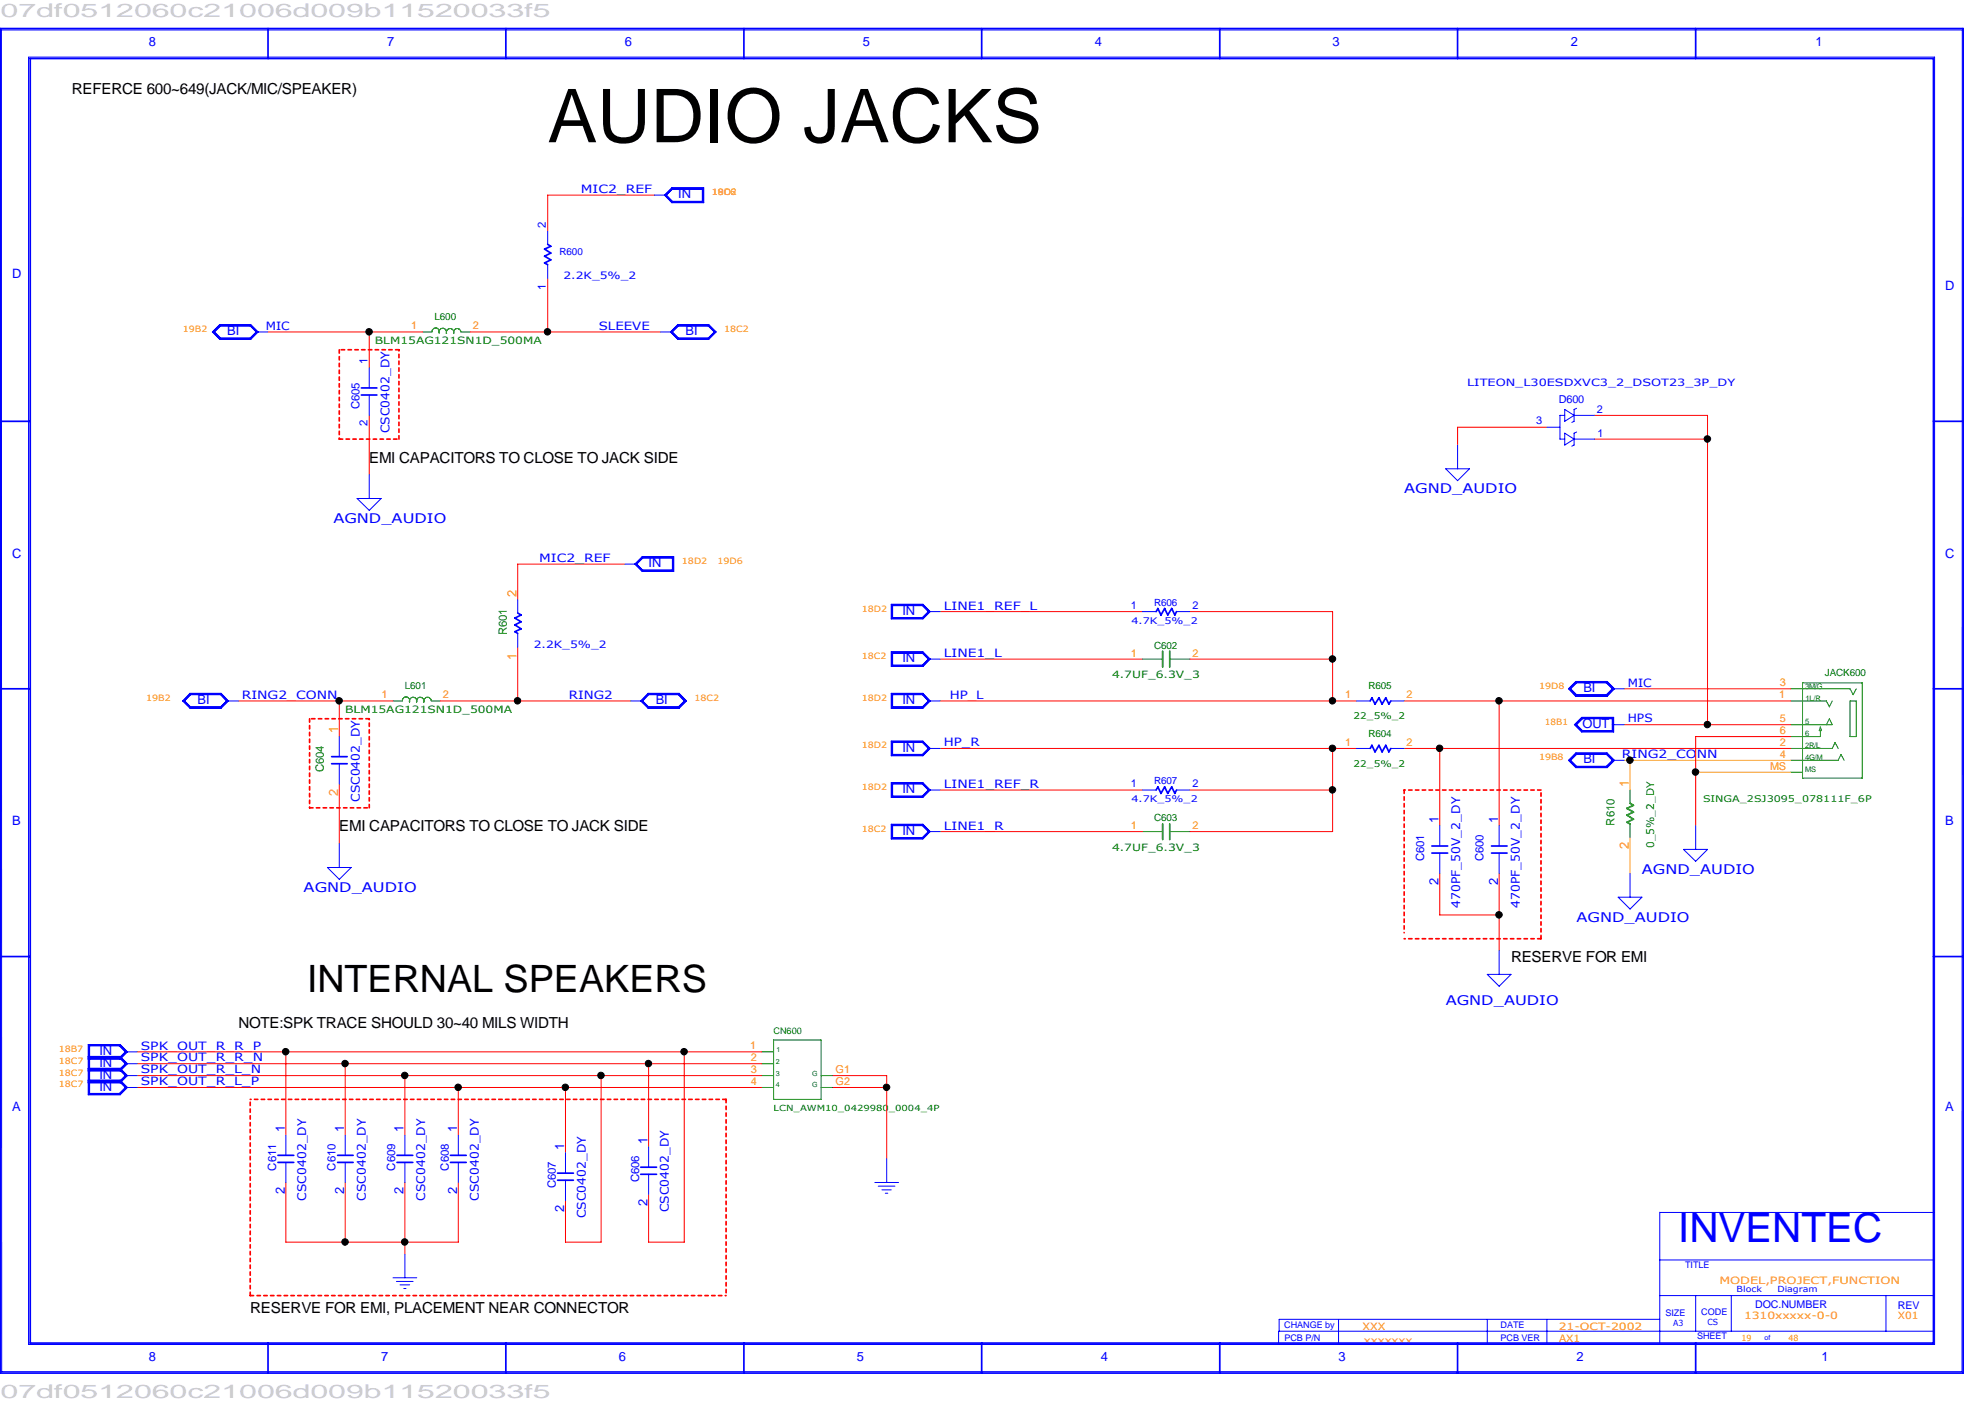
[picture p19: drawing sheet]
<svg xmlns="http://www.w3.org/2000/svg" width="297mm" height="210mm" viewBox="0 0 297 210" stroke-linecap="round" stroke-linejoin="round" font-family="sans-serif">
<defs><g id="words">
<text font-size="11.1" x="82" y="21.3">AUDIO JACKS</text>
<text font-size="6.1" fill="#00f" x="251.2" y="186">INVENTEC</text>
<text font-size="5.6" x="46" y="148.5">INTERNAL SPEAKERS</text>
<g font-size="2.8" fill="#cdcdcd">
<text x=".1" y="2.5">07df0512060c21006d009b11520033f5</text>
<text x=".1" y="209.3">07df0512060c21006d009b11520033f5</text>
</g>
<g font-size="2.3">
<text x="10.7" y="14.1">REFERCE 600~649(JACK/MIC/SPEAKER)</text>
<text x="55.3" y="69.3">EMI CAPACITORS TO CLOSE TO JACK SIDE</text>
<text x="50.8" y="124.5">EMI CAPACITORS TO CLOSE TO JACK SIDE</text>
<text x="226.2" y="144.1">RESERVE FOR EMI</text>
<text x="35.7" y="153.8">NOTE:SPK TRACE SHOULD 30~40 MILS WIDTH</text>
<text x="37.5" y="196.6">RESERVE FOR EMI, PLACEMENT NEAR CONNECTOR</text>
</g>
<g font-size="2" fill="#00f">
<text x="210.2" y="73.8">AGND_AUDIO</text>
<text x="49.9" y="78.3">AGND_AUDIO</text>
<text x="245.8" y="130.9">AGND_AUDIO</text>
<text x="45.5" y="133.5">AGND_AUDIO</text>
<text x="236" y="138">AGND_AUDIO</text>
<text x="216.4" y="150.4">AGND_AUDIO</text>
</g>
<g font-size="1.9" fill="#00f">
<text x="22.3" y="6.9">8</text>
<text x="58" y="6.9">7</text>
<text x="93.6" y="6.9">6</text>
<text x="129.2" y="6.9">5</text>
<text x="163.9" y="6.9">4</text>
<text x="199.5" y="6.9">3</text>
<text x="235.2" y="6.9">2</text>
<text x="271.8" y="6.9">1</text>
<text x="101.6" y="29.7">IN</text>
<text x="1.8" y="41.7">D</text>
<text x="291.2" y="43.4">D</text>
<text x="34" y="50.2">BI</text>
<text x="102.7" y="50.2">BI</text>
<text x="1.8" y="83.5">C</text>
<text x="291.2" y="83.5">C</text>
<text x="97.1" y="84.9">IN</text>
<text x="135.1" y="92.1">IN</text>
<text x="135.1" y="99.2">IN</text>
<text x="29.6" y="105.4">BI</text>
<text x="98.2" y="105.4">BI</text>
<text x="135.1" y="105.4">IN</text>
<text x="237.1" y="103.6">BI</text>
<text x="135.1" y="112.5">IN</text>
<text x="236.9" y="109">OUT</text>
<text x="135.1" y="118.8">IN</text>
<text x="237.1" y="114.3">BI</text>
<text x="1.8" y="123.6">B</text>
<text x="135.1" y="125">IN</text>
<text x="215.4" y="123.1" transform="rotate(-90 215.4 123.1)">1</text>
<text x="224.3" y="123.1" transform="rotate(-90 224.3 123.1)">1</text>
<text x="291.2" y="123.6">B</text>
<text x="215.4" y="132.5" transform="rotate(-90 215.4 132.5)">2</text>
<text x="224.3" y="132.5" transform="rotate(-90 224.3 132.5)">2</text>
<text x="14.9" y="161.5">IN</text>
<text x="14.9" y="157.9">IN</text>
<text x="14.9" y="159.7">IN</text>
<text x="1.8" y="166.3">A</text>
<text x="14.9" y="163.3">IN</text>
<text x="291.2" y="166.3">A</text>
<text x="42.6" y="169.5" transform="rotate(-90 42.6 169.5)">1</text>
<text x="51.5" y="169.5" transform="rotate(-90 51.5 169.5)">1</text>
<text x="60.4" y="169.5" transform="rotate(-90 60.4 169.5)">1</text>
<text x="68.4" y="169.5" transform="rotate(-90 68.4 169.5)">1</text>
<text x="84.5" y="172.1" transform="rotate(-90 84.5 172.1)">1</text>
<text x="96.9" y="171.2" transform="rotate(-90 96.9 171.2)">1</text>
<text x="42.6" y="178.8" transform="rotate(-90 42.6 178.8)">2</text>
<text x="51.5" y="178.8" transform="rotate(-90 51.5 178.8)">2</text>
<text x="60.4" y="178.8" transform="rotate(-90 60.4 178.8)">2</text>
<text x="68.4" y="178.8" transform="rotate(-90 68.4 178.8)">2</text>
<text x="84.5" y="181.5" transform="rotate(-90 84.5 181.5)">2</text>
<text x="96.9" y="180.6" transform="rotate(-90 96.9 180.6)">2</text>
<text x="22.3" y="203.7">8</text>
<text x="57.1" y="203.7">7</text>
<text x="92.7" y="203.7">6</text>
<text x="128.3" y="203.7">5</text>
<text x="164.8" y="203.7">4</text>
<text x="200.4" y="203.7">3</text>
<text x="236" y="203.7">2</text>
<text x="272.7" y="203.7">1</text>
</g>
<g font-size="1.9" fill="#ff8c00">
<text x="77.3" y="89.4" transform="rotate(-90 77.3 89.4)">2</text>
<text x="77.3" y="98.8" transform="rotate(-90 77.3 98.8)">1</text>
<text x="50.6" y="109.8" transform="rotate(-90 50.6 109.8)">1</text>
<text x="50.6" y="119.2" transform="rotate(-90 50.6 119.2)">2</text>
<text x="243.9" y="117.8" transform="rotate(-90 243.9 117.8)">1</text>
<text x="243.9" y="127.2" transform="rotate(-90 243.9 127.2)">2</text>
</g>
<g font-size="1.8" fill="#00f">
<text x="58.3" y="64.9" transform="rotate(-90 58.3 64.9)">CSC0402_DY</text>
<text x="53.9" y="120.1" transform="rotate(-90 53.9 120.1)">CSC0402_DY</text>
<text x="218.6" y="135.9" transform="rotate(-90 218.6 135.9)">470PF_50V_2_DY</text>
<text x="227.5" y="135.9" transform="rotate(-90 227.5 135.9)">470PF_50V_2_DY</text>
<text x="45.8" y="179.7" transform="rotate(-90 45.8 179.7)">CSC0402_DY</text>
<text x="54.8" y="179.7" transform="rotate(-90 54.8 179.7)">CSC0402_DY</text>
<text x="63.7" y="179.7" transform="rotate(-90 63.7 179.7)">CSC0402_DY</text>
<text x="71.7" y="179.7" transform="rotate(-90 71.7 179.7)">CSC0402_DY</text>
<text x="87.7" y="182.4" transform="rotate(-90 87.7 182.4)">CSC0402_DY</text>
<text x="100.2" y="181.5" transform="rotate(-90 100.2 181.5)">CSC0402_DY</text>
</g>
<g font-size="1.7" fill="#00f">
<text x="86.9" y="28.9">MIC2_REF</text>
<text x="81.7" y="34.2" transform="rotate(-90 81.7 34.2)">2</text>
<text x="81.7" y="43.4" transform="rotate(-90 81.7 43.4)">1</text>
<text x="39.8" y="49.4">MIC</text>
<text x="89.7" y="49.4">SLEEVE</text>
<text x="55" y="54.6" transform="rotate(-90 55 54.6)">1</text>
<text x="53.8" y="61.3" transform="rotate(-90 53.8 61.3)">C605</text>
<text x="55" y="63.8" transform="rotate(-90 55 63.8)">2</text>
<text x="80.7" y="84.1">MIC2_REF</text>
<text x="141.3" y="91.3">LINE1_REF_L</text>
<text x="141.3" y="98.4">LINE1_L</text>
<text x="36.2" y="104.6">RING2_CONN</text>
<text x="85.2" y="104.6">RING2</text>
<text x="142.2" y="104.6">HP_L</text>
<text x="243.7" y="102.8">MIC</text>
<text x="141.3" y="111.7">HP_R</text>
<text x="242.8" y="113.5">RING2_CONN</text>
<text x="243.7" y="108.2">HPS</text>
<text x="141.3" y="118">LINE1_REF_R</text>
<text x="141.3" y="124.2">LINE1_R</text>
<text x="213.2" y="128.9" transform="rotate(-90 213.2 128.9)">C601</text>
<text x="222.1" y="128.9" transform="rotate(-90 222.1 128.9)">C600</text>
<text x="21.1" y="158.9">SPK_OUT_R_R_N</text>
<text x="21.1" y="160.7">SPK_OUT_R_L_N</text>
<text x="21.1" y="157.1">SPK_OUT_R_R_P</text>
<text x="21.1" y="162.5">SPK_OUT_R_L_P</text>
<text x="41.4" y="175.3" transform="rotate(-90 41.4 175.3)">C611</text>
<text x="50.2" y="175.3" transform="rotate(-90 50.2 175.3)">C610</text>
<text x="59.2" y="175.3" transform="rotate(-90 59.2 175.3)">C609</text>
<text x="67.2" y="175.3" transform="rotate(-90 67.2 175.3)">C608</text>
<text x="83.2" y="177.9" transform="rotate(-90 83.2 177.9)">C607</text>
<text x="95.7" y="177" transform="rotate(-90 95.7 177)">C606</text>
</g>
<g font-size="1.7" fill="#008000">
<text x="75.9" y="95.1" transform="rotate(-90 75.9 95.1)">R601</text>
<text x="48.5" y="115.6" transform="rotate(-90 48.5 115.6)">C604</text>
<text x="241.7" y="123.6" transform="rotate(-90 241.7 123.6)">R610</text>
</g>
<g font-size="1.6" fill="#ff8c00">
<text x="61.5" y="49.3">1</text>
<text x="70.8" y="49.3">2</text>
<text x="169.3" y="98.3">1</text>
<text x="178.5" y="98.3">2</text>
<text x="57.1" y="104.5">1</text>
<text x="66.3" y="104.5">2</text>
<text x="201.4" y="104.5">1</text>
<text x="210.6" y="104.5">2</text>
<text x="266.4" y="104.5">1</text>
<text x="266.5" y="102.7">3</text>
<text x="201.4" y="111.6">1</text>
<text x="210.6" y="111.6">2</text>
<text x="266.5" y="109.9">6</text>
<text x="266.5" y="108.1">5</text>
<text x="266.5" y="113.4">4</text>
<text x="266.5" y="111.6">2</text>
<text x="265" y="115.2">MS</text>
<text x="169.3" y="124.1">1</text>
<text x="178.5" y="124.1">2</text>
<text x="112.3" y="157.1">1</text>
<text x="112.4" y="160.6">3</text>
<text x="112.4" y="158.8">2</text>
<text x="125.1" y="160.6">G1</text>
<text x="112.4" y="162.4">4</text>
<text x="125.1" y="162.4">G2</text>
</g>
<g font-size="1.6" fill="#00f">
<text x="230" y="63.5">3</text>
<text x="233.4" y="60.4">D600</text>
<text x="239.1" y="61.8">2</text>
<text x="239.2" y="65.4">1</text>
<text x="169.3" y="91.2">1</text>
<text x="178.5" y="91.2">2</text>
<text x="169.3" y="117.9">1</text>
<text x="178.5" y="117.9">2</text>
<text x="262.8" y="195.8">DOC.NUMBER</text>
<text x="284.1" y="195.9">REV</text>
</g>
<text font-size="1.6" fill="#008000" x="247.6" y="127" transform="rotate(-90 247.6 127)">0_5%_2_DY</text>
<g font-size="1.5" fill="#00f">
<text x="83.8" y="38.2">R600</text>
<text x="84.4" y="41.7">2.2K_5%_2</text>
<text x="219.7" y="57.7">LITEON_L30ESDXVC3_2_DSOT23_3P_DY</text>
<text x="172.8" y="90.7">R606</text>
<text x="79.9" y="96.9">2.2K_5%_2</text>
<text x="172.8" y="117.4">R607</text>
</g>
<g font-size="1.5" fill="#008000">
<text x="65.1" y="48">L600</text>
<text x="56.1" y="51.5">BLM15AG121SN1D_500MA</text>
<text x="166.5" y="101.6">4.7UF_6.3V_3</text>
<text x="172.8" y="97.2">C602</text>
<text x="273.2" y="101.1">JACK600</text>
<text x="51.7" y="106.7">BLM15AG121SN1D_500MA</text>
<text x="60.6" y="103.2">L601</text>
<text x="204.9" y="103.2">R605</text>
<text x="204.9" y="110.3">R604</text>
<text x="172.8" y="123">C603</text>
<text x="166.5" y="127.4">4.7UF_6.3V_3</text>
</g>
<g font-size="1.5" fill="#ff8c00">
<text x="257.4" y="192.2">MODEL,PROJECT,FUNCTION</text>
<text x="261.1" y="197.5">1310xxxxx-0-0</text>
<text x="284.1" y="197.5">X01</text>
<text x="204" y="199.1">XXX</text>
<text x="204.2" y="201.2">xxxxxxx</text>
<text x="233.4" y="199.1">21-OCT-2002</text>
<text x="233.4" y="200.9">AX1</text>
</g>
<g font-size="1.4" fill="#00f">
<text x="169.4" y="93.4">4.7K_5%_2</text>
<text x="169.4" y="120.1">4.7K_5%_2</text>
<text x="252.3" y="189.9">TITLE</text>
<text x="249.3" y="197">SIZE</text>
<text x="254.7" y="196.8">CODE</text>
<text x="192.3" y="198.8">CHANGE by</text>
<text x="192.3" y="200.7">PCB P/N</text>
<text x="224.7" y="198.8">DATE</text>
<text x="224.7" y="200.7">PCB VER</text>
<text x="254.1" y="200.4">SHEET</text>
</g>
<g font-size="1.4" fill="#008000">
<text x="202.6" y="107.7">22_5%_2</text>
<text x="202.6" y="114.8">22_5%_2</text>
<text x="255" y="120.1">SINGA_2SJ3095_078111F_6P</text>
<text x="115.8" y="154.8">CN600</text>
</g>
<g font-size="1.3" fill="#ff8c00">
<text x="106.5" y="29.2">18D2</text>
<text x="106.5" y="29.2">19C6</text>
<text x="27.4" y="49.7">19B2</text>
<text x="108.4" y="49.7">18C2</text>
<text x="102.1" y="84.5">18D2</text>
<text x="107.4" y="84.5">19D6</text>
<text x="129" y="91.6">18D2</text>
<text x="129" y="98.7">18C2</text>
<text x="21.9" y="104.9">19B2</text>
<text x="104" y="104.9">18C2</text>
<text x="129" y="104.9">18D2</text>
<text x="230.4" y="103.1">19D8</text>
<text x="129" y="112.1">18D2</text>
<text x="230.4" y="113.8">19B8</text>
<text x="231.3" y="108.5">18B1</text>
<text x="129" y="118.3">18D2</text>
<text x="129" y="124.5">18C2</text>
<text x="8.8" y="161">18C7</text>
<text x="8.8" y="159.3">18C7</text>
<text x="8.8" y="157.5">18B7</text>
<text x="8.8" y="162.8">18C7</text>
<text x="260.7" y="200.7">19</text>
<text x="267.8" y="200.7">48</text>
</g>
<text font-size="1.3" fill="#008000" x="115.8" y="166.3">LCN_AWM10_0429980_0004_4P</text>
<g font-size="1.3" fill="#00f">
<text x="260" y="193.4">Block</text>
<text x="266.1" y="193.4">Diagram</text>
<text x="250.5" y="198.5">A3</text>
<text x="255.6" y="198.4">CS</text>
</g>
<g font-size="1.1" fill="#008000">
<text x="270.3" y="103.1">3M/G</text>
<text x="270.3" y="104.9">1L/R</text>
<text x="270.3" y="112">2R/L</text>
<text x="270.3" y="113.8">4G/M</text>
<text x="270.3" y="110.2">6</text>
<text x="270.3" y="108.5">5</text>
<text x="270.3" y="115.6">MS</text>
<text x="116.2" y="161">3</text>
<text x="116.2" y="159.3">2</text>
<text x="116.2" y="157.5">1</text>
<text x="121.6" y="161">G</text>
<text x="116.2" y="162.8">4</text>
<text x="121.6" y="162.8">G</text>
</g>
<text font-size="1.1" fill="#00f" x="264.2" y="200.6">of</text>
</g></defs>
<path d="M174.1 97.5v2.4M175.1 97.5v2.4M174.1 123.4v2.3M175.1 123.4v2.3M244 120.3l.6 .3-1 .4 1 .6-1 .4 1 .6-1 .5 .4 .3" fill="none" stroke="#008000" stroke-width=".25"/>
<g fill="none" stroke="#008000" stroke-width=".15">
<path d="M64.7 49.7h-1.4M64.9 49.3l-.2 .3M65.2 49.1l-.3 .1M65.3 49.1l.3 .2M65.7 49.3v.4M65.7 49.7v.2M65.8 49.7v.2M65.9 49.3l-.1 .4M66.3 49.1l-.3 .2M66.3 49.1l.4 .2M66.7 49.4l.1 .3M66.8 49.7l.1 .2"/>
<path d="M66.8 49.8v.1M67 49.4l-.2 .2M67.4 49.2l-.3 .1M67.4 49.2l.4 .2M67.8 49.4l.1 .3M67.9 49.7v.2M67.9 49.8v.2M68.1 49.4l-.2 .3M68.4 49.2l-.3 .1M68.5 49.2l.3 .2M68.9 49.4l.1 .3h1.4M171 98.7h3.1"/>
<path d="M175.1 98.7h3M60.2 104.9h-1.4M60.4 104.5l-.2 .4M60.8 104.4l-.4 .1M60.8 104.4l.4 .1M61.2 104.6l.1 .3M61.3 104.9v.2M61.5 104.6l-.2 .3M61.8 104.4l-.3 .1M61.9 104.4l.3 .2M62.3 104.6l.1 .3M62.4 104.9v.2"/>
<path d="M62.4 105v.2M62.5 104.6l-.1 .3M62.9 104.4l-.3 .1M62.9 104.4l.4 .2M63.3 104.6l.2 .2M63.5 105.1l-.1 .1M63.5 104.8v.3M63.5 105.1h.1M63.6 104.6l-.1 .2M64 104.4l-.3 .1M64 104.4l.4 .2M64.4 104.6l.2 .3"/>
<path d="M64.6 104.9h1.4M244 118.3v2M268.1 108.5h6.2l-.4-.9-.5 .9M268.1 104.9h5.3l.5 .9 .4-.9M268.1 103.1h8.9l.4 .9 .5-.9M268.1 112.1h6.2l.4-.9 .5 .9M268.1 113.8h7.1l.4-.9 .5 .9M268.1 115.6h1.8M269.9 102.2h8.9v14.3h-8.9zM272.5 108.8l.2 .6h-.3zM272.5 109.4v.9h-4.4M277 104.9h.9v5.4h-.9z"/>
<path d="M171 124.5h3.1M175.1 124.5h3M244 123.4v2M114 157.5h1.8M114 159.3h1.8M115.8 155.7h7.1v8.9h-7.1zM114 161h1.8M114 162.8h1.8M122.9 161h1.8M122.9 162.8h1.8"/>
</g>
<g fill="none" stroke="#f00" stroke-width=".25" stroke-dasharray=".5 .5">
<path d="M50.8 52.4v13.3M59.7 52.4h-8.9M50.8 65.7h8.9M59.7 65.7v-13.3M46.4 107.6v13.3M55.3 107.6h-8.9M210.2 118.3v21.4M230.7 118.3h-20.5M46.4 120.9h8.9M55.3 120.9v-13.3M230.7 140.5h-20.5M230.7 140.5v-22.2"/>
<path d="M108.7 164.6h-71.2M108.7 164.6v29.4M37.5 194v-29.4M37.5 194h71.2"/>
</g>
<path d="M243.2 113.8h24.9M244 113.8v4.5M253.9 115.6h14.2M244 125.4v5.4" fill="none" stroke="#daa520" stroke-width=".15"/>
<g fill="none" stroke="#f00" stroke-width=".15">
<path d="M98 29.2h-16v5.4M40.1 49.7h23.2M55.3 49.7v5.4M70.4 49.7h28.5M82 41.7v8M55.3 62.2v8.9M231.6 64h-13.4v2.6M238.7 62.2h16.9v46.3M238.7 65.7h16.9M77.5 96.9v8M93.6 84.5h-16.1v5.3M140.8 98.7h30.2"/>
<path d="M140.8 91.6h30.2M178.1 91.6h21.4v13.3M178.1 98.7h21.4M35.7 104.9h23.1M50.8 104.9v5.4M50.8 117.4v8.9M66 104.9h28.4M140.8 118.3h30.2M140.8 112.1h62.3M140.8 104.9h62.3M178.1 118.3h21.4M199.5 112.1v12.4h-21.4"/>
<path d="M210.2 112.1h57.9M210.2 104.9h57.9M215.6 112.1v11.5M224.4 104.9v18.7M243.2 103.1h24.9M243.2 108.5h24.9M268.1 110.3h-14.2v13.3M140.8 124.5h30.2M215.6 130.8v6.2h8.8M224.4 130.8v11.5M20.5 159.3h93.5M20.5 157.5h93.5"/>
<path d="M42.8 157.5v12.4M51.7 159.3v10.6M97.1 159.3v12.4M102.4 157.5v28.5h-5.3v-7.2M20.5 162.8h93.5M20.5 161h93.5M42.8 177v9h25.8v-9M51.7 177v9M60.6 161v8.9M60.6 177v10.7M68.6 162.8v7.1M84.7 162.8v9.8"/>
<path d="M90 161v25h-5.3v-6.3M124.7 162.8h8.1M124.7 161h8.1v12.5"/>
</g>
<g fill="none" stroke="#00f" stroke-width=".15">
<path d="M.2 4.4l.1 201M.3 4.5h293.4M4.3 8.6v192.7M4.3 8.6h285.3v192.7h-285.3M293.8 4.5l-.1 200.9h-293.4M82 34.6v2M82 39.6v2.1M98 29.2h1.8M99.6 29.2l1-1h4.7v2.1h-4.7zM99.7 29.2l1-.9h4.5v1.9h-4.5zM100.6 28.1h4.8v2.3h-4.8l-1.1-1.2zM100.7 28.3h4.5v1.8h-4.5l-.9-.9z"/>
<path d="M31.8 49.7l1.1-1.1h4.6l1.1 1.1-1.1 1.1h-4.6zM31.9 49.7l1-1h4.6l1.1 1-1.1 1.1h-4.6zM32 49.7l1-.9h4.5l.9 .9-.9 1h-4.5zM32.1 49.7l.9-.9h4.5l.9 .9-.9 .9h-4.5zM38.4 49.7h1.7M55.3 55.1v3M55.3 59.1v3.1M98.9 49.7h1.8M100.5 49.7l1-1h4.6l1 1-1 1.1h-4.6zM100.6 49.7l1-.9h4.4l1 .9-1 1h-4.4zM100.7 49.7l.9-.9h4.4l.9 .9-.9 .9h-4.4zM101.5 48.6h4.6l1.1 1.1-1.1 1.1h-4.6l-1.1-1.1z"/>
<path d="M53.5 74.6h3.6l-1.8 1.8zM55.3 71.1v3.5M216.4 70.2h3.6l-1.8 1.8zM218.2 66.6v3.6M231.6 64h1.9M234.3 64.9l1.4 .8-1.4 .9zM234.3 61.3l1.4 .9-1.4 .9zM234.3 62.2h-.8v3.5h.8M235.7 65.7h3M235.7 62.2h3M236 64.7l-.3 .2v1.7l-.4 .2M236 61.1l-.3 .2v1.8l-.4 .1"/>
<path d="M77.5 89.8v2M77.5 94.8v2.1M93.6 84.5h1.7M96.1 83.4h4.8v2.2h-4.8l-1.1-1.1zM96.2 83.4h4.6v2.1h-4.6l-1.1-1zM96.2 83.5h4.5v1.9h-4.5l-1-.9zM96.2 83.6h4.5v1.7h-4.5l-.9-.8zM133.4 90.5h4.8l1.1 1.1-1.1 1.1h-4.8zM133.4 97.6h4.8l1.1 1.1-1.1 1.1h-4.8zM133.5 90.6h4.7l1 1-1 1h-4.7zM133.5 97.7h4.7l1 1-1 1h-4.7zM133.6 90.6h4.5l1 1-1 .9h-4.5z"/>
<path d="M133.6 97.7h4.5l1 1-1 1h-4.5zM133.6 90.7h4.5l.9 .9-.9 .9h-4.5zM133.6 97.8h4.5l.9 .9-.9 .9h-4.5zM139 98.7h1.8M139 91.6h1.8M171 91.6h2.1M176.1 91.6h2M27.4 104.9l1.1-1h4.6l1 1-1 1.1h-4.6zM27.6 104.9l.9-.9h4.6l.9 .9-.9 1h-4.6zM28.4 103.8h4.7l1.1 1.1-1.1 1.1h-4.7l-1.1-1.1zM28.5 104h4.5l.9 .9-.9 .9h-4.5l-.9-.9zM33.9 104.9h1.8"/>
<path d="M50.8 110.3v3M50.8 114.3v3.1M94.4 104.9h1.8M96 104.9l1.1-1h4.5l1.1 1-1.1 1.1h-4.5zM97 103.8h4.7l1.1 1.1-1.1 1.1h-4.7l-1.1-1.1zM97.1 104h4.5l1 .9-1 1h-4.5l-1-1zM97.1 104h4.5l.8 .9-.8 .9h-4.5l-.9-.9zM133.4 103.8h4.8l1.1 1.1-1.1 1.1h-4.8zM133.4 111h4.8l1.1 1.1-1.1 1.1h-4.8zM133.4 117.2h4.8l1.1 1.1-1.1 1.1h-4.8zM133.5 103.9h4.7l1 1-1 1.1h-4.7zM133.5 111h4.7l1 1.1-1 1h-4.7z"/>
<path d="M133.5 117.3h4.7l1 1-1 1h-4.7zM133.6 104h4.5l1 .9-1 1h-4.5zM133.6 111.1h4.5l1 1-1 .9h-4.5zM133.6 117.3h4.5l1 1-1 1h-4.5zM133.6 104h4.5l.9 .9-.9 .9h-4.5zM133.6 111.2h4.5l.9 .9-.9 .8h-4.5zM133.6 117.4h4.5l.9 .9-.9 .9h-4.5zM139 118.3h1.8M139 112.1h1.8M139 104.9h1.8M171 118.3h2.1M176.1 118.3h2"/>
<path d="M203.1 112.1h2M203.1 104.9h2M208.2 112.1h2M208.2 104.9h2M234.8 103.1l1.1-1.1h4.7l1.1 1.1-1.1 1.2h-4.7zM234.8 113.8l1.1-1.1h4.7l1.1 1.1-1.1 1.1h-4.7zM234.9 103.1l1.1-1h4.6l1 1-1 1.1h-4.6zM235 103.1l1-.9h4.5l1 .9-1 1h-4.5zM235 113.8l1-.9h4.5l1 .9-1 1h-4.5zM235.2 103.1l.8-.9h4.5l.9 .9-.9 .9h-4.5zM236 112.8h4.6l1 1-1 1.1h-4.6l-1.1-1.1zM236 112.9h4.5l.9 .9-.9 .9h-4.5l-.8-.9z"/>
<path d="M236 108.5l.9-.9h4.5v1.8h-4.5zM236.8 107.4h4.8v2.2h-4.8l-1.1-1.1zM236.9 107.4h4.6v2.1h-4.6l-1.1-1zM236.9 107.5h4.6v1.9h-4.6l-1-.9zM241.4 108.5h1.8M241.4 103.1h1.8M241.4 113.8h1.8M49 129.9h3.6l-1.8 1.8zM50.8 126.3v3.6M133.4 123.4h4.8l1.1 1.1-1.1 1.1h-4.8zM133.5 123.5h4.7l1 1-1 1.1h-4.7zM133.6 123.6h4.5l1 .9-1 1h-4.5z"/>
<path d="M133.6 123.6h4.5l.9 .9-.9 .9h-4.5zM139 124.5h1.8M215.6 123.6v3.1M215.6 127.7v3.1M224.4 123.6v3.1M224.4 127.7v3.1M242.3 134.3h3.5l-1.8 1.8zM244 130.8v3.5M252 127.2h3.6l-1.7 1.7zM253.9 123.6v3.6M13.2 158.6h4.8l1.1-1.1-1.1-1.1h-4.8v7.5h4.8l1.1-1.1-1.1-1.1h-4.8M13.2 159.9h4.8l1.1 1.1-1.1 1.1h-4.8"/>
<path d="M13.2 158.2h4.8l1.1 1.1-1.1 1.1h-4.8M13.3 158.5h4.6l1.1-1-1.1-1.1h-4.6v7.4h4.6l1.1-1-1.1-1h-4.6M13.3 160h4.6l1.1 1-1.1 1.1h-4.6M13.3 158.2h4.6l1.1 1.1-1.1 1h-4.6M13.3 158.4h4.6l1-.9-1-1h-4.6v7.3h4.6l1-1-1-1h-4.6M13.3 158.3h4.6l1 1-1 .9h-4.6M13.4 158.4h4.5M17.9 158.4l.9 .9M18.8 157.5l-.9-.9h-4.5v7.1h4.5l.9-.9M18.8 159.3l-.9 .8M18.8 159.3h1.7M18.8 157.5l-.9 .9"/>
<path d="M18.8 157.5h1.7M222.7 145.9h3.5l-1.8 1.8zM224.4 142.3v3.6M13.3 160.1h4.6l1 .9-1 1h-4.6M13.4 161.9h4.5M13.4 160.1h4.5M17.9 161.9l.9 .9M17.9 160.1l.9 .9M18.8 162.8h1.7M18.8 161l-.9 .9M18.8 161h1.7M42.8 169.9v3.1"/>
<path d="M42.8 174v3M51.7 169.9v3.1M51.7 174v3M60.6 169.9v3.1M60.6 174v3M68.6 169.9v3.1M68.6 174v3M84.7 172.6v3M84.7 176.7v3M97.1 171.7v3.1M97.1 175.8v3M131 177h3.5"/>
<path d="M131.5 177.6h2.5M132 178.1h1.4M132.5 178.6h.4M132.8 173.5v3.5M58.8 191.3h3.6M59.3 191.9h2.5M59.9 192.4h1.4M60.4 192.9h.4M60.6 187.7v3.6M191.4 199.3v1.8M200.4 197.5v3.6M222.7 197.5v3.6"/>
<path d="M231.6 197.5v3.6M248.5 197.5h-57v1.8h98M248.5 181.5v19.6M248.5 194h41M248.5 188.6h41M248.6 181.5h41M253.9 194v5.3M259.2 194v5.3M282.4 194v5.3"/>
</g>
<g fill="none" stroke="#00f" stroke-width=".25">
<path d="M0 4.3h293.9v201.3h-293.9zM40.1 4.3v4.5M75.7 4.3v4.5M111.4 4.3v4.5M147 4.3v4.5M182.6 4.3v4.5M218.2 4.3v4.5M253.9 4.3v4.5M289.5 8.8h-285v192.3h285M289.5 8.7v192.4M82 36.6l.5 .3-1 .4 1 .6-1 .5 1 .5-1 .5 .5 .2M54.1 58.1h2.3"/>
<path d="M54.1 59.1h2.3M0 63.1h4.5M289.5 63.1h4.4M77.5 91.8l.5 .3-.9 .4 .9 .6-.9 .5 .9 .5-.9 .5 .4 .2M173.1 91.6l.3-.5 .4 1 .6-1 .4 1 .6-1 .5 1 .2-.5M0 103.1h4.5M49.7 113.3h2.3M49.7 114.3h2.3M173.1 118.3l.3-.5 .4 1 .6-1 .4 1 .6-1 .5 1 .2-.5M205.1 104.9l.3-.4 .5 .9 .6-.9 .4 .9 .6-.9 .4 .9 .3-.5M205.1 112.1l.3-.5 .5 1 .6-1 .4 1 .6-1 .4 1 .3-.5M289.5 103.1h4.4"/>
<path d="M214.4 126.7h2.3M214.4 127.7h2.3M223.3 126.7h2.3M223.3 127.7h2.3M0 143.2h4.5M289.5 143.2h4.4M41.6 173h2.4M41.6 174h2.4M50.5 173h2.4M50.5 174h2.4M59.4 173h2.4M59.4 174h2.4"/>
<path d="M67.4 173h2.4M67.4 174h2.4M83.5 175.6h2.3M83.5 176.7h2.3M95.9 174.8h2.4M95.9 175.8h2.4M40.1 201.1v4.5M75.7 201.1v4.5M111.4 201.1v4.5M147 201.1v4.5M182.6 201.1v4.5M218.2 201.1v4.5"/>
<path d="M253.9 201.1v4.5"/>
</g>
<g fill="#000">
<circle cx="55.3" cy="49.7" r=".49"/>
<circle cx="82" cy="49.7" r=".49"/>
<circle cx="255.6" cy="65.7" r=".49"/>
<circle cx="199.5" cy="98.7" r=".49"/>
<circle cx="50.8" cy="104.9" r=".49"/>
<circle cx="77.5" cy="104.9" r=".49"/>
<circle cx="199.5" cy="104.9" r=".49"/>
<circle cx="199.5" cy="118.3" r=".49"/>
<circle cx="199.5" cy="112" r=".49"/>
<circle cx="215.5" cy="112" r=".49"/>
<circle cx="224.4" cy="104.9" r=".49"/>
<circle cx="244" cy="113.8" r=".49"/>
<circle cx="253.8" cy="115.6" r=".49"/>
<circle cx="255.6" cy="108.5" r=".49"/>
<circle cx="224.4" cy="137" r=".49"/>
<circle cx="42.8" cy="157.5" r=".49"/>
<circle cx="51.7" cy="159.2" r=".49"/>
<circle cx="97.1" cy="159.2" r=".49"/>
<circle cx="102.4" cy="157.5" r=".49"/>
<circle cx="60.6" cy="161" r=".49"/>
<circle cx="68.6" cy="162.8" r=".49"/>
<circle cx="84.6" cy="162.8" r=".49"/>
<circle cx="90" cy="161" r=".49"/>
<circle cx="132.7" cy="162.8" r=".49"/>
<circle cx="51.7" cy="185.9" r=".49"/>
<circle cx="60.6" cy="185.9" r=".49"/>
</g>
<g fill="none" stroke="#000" stroke-width=".15">
<circle cx="55.3" cy="49.7" r=".49"/>
<circle cx="82" cy="49.7" r=".49"/>
<circle cx="255.6" cy="65.7" r=".49"/>
<circle cx="199.5" cy="98.7" r=".49"/>
<circle cx="50.8" cy="104.9" r=".49"/>
<circle cx="77.5" cy="104.9" r=".49"/>
<circle cx="199.5" cy="104.9" r=".49"/>
<circle cx="199.5" cy="118.3" r=".49"/>
<circle cx="199.5" cy="112" r=".49"/>
<circle cx="215.5" cy="112" r=".49"/>
<circle cx="224.4" cy="104.9" r=".49"/>
<circle cx="244" cy="113.8" r=".49"/>
<circle cx="253.8" cy="115.6" r=".49"/>
<circle cx="255.6" cy="108.5" r=".49"/>
<circle cx="224.4" cy="137" r=".49"/>
<circle cx="42.8" cy="157.5" r=".49"/>
<circle cx="51.7" cy="159.2" r=".49"/>
<circle cx="97.1" cy="159.2" r=".49"/>
<circle cx="102.4" cy="157.5" r=".49"/>
<circle cx="60.6" cy="161" r=".49"/>
<circle cx="68.6" cy="162.8" r=".49"/>
<circle cx="84.6" cy="162.8" r=".49"/>
<circle cx="90" cy="161" r=".49"/>
<circle cx="132.7" cy="162.8" r=".49"/>
<circle cx="51.7" cy="185.9" r=".49"/>
<circle cx="60.6" cy="185.9" r=".49"/>
</g>
<use href="#words"/>
</svg>
